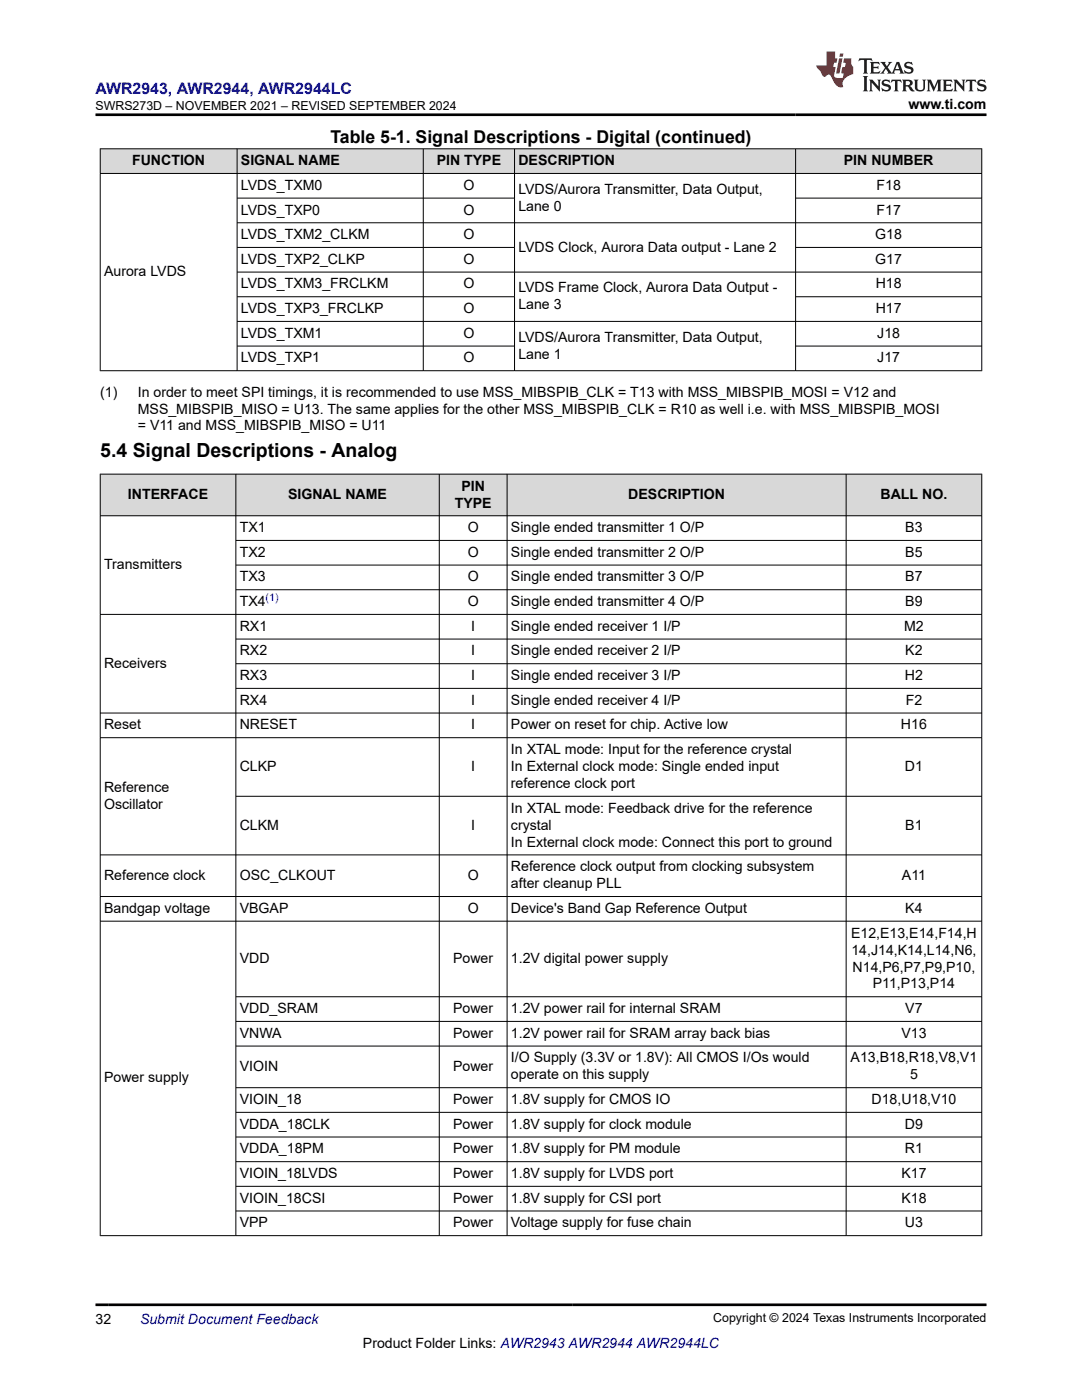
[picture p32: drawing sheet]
<svg xmlns="http://www.w3.org/2000/svg" width="216mm" height="279mm" viewBox="0 0 216 279" stroke-linecap="round" stroke-linejoin="round" font-family="sans-serif">
<defs><g id="words">
<text font-size="3.9" x="20" y="91.3">5.4 Signal Descriptions - Analog</text>
<text font-size="3.5" x="65.9" y="28.5">Table 5-1. Signal Descriptions - Digital (continued)</text>
<text font-size="3.2" fill="#00f" x="19" y="18.7">AWR2943, AWR2944, AWR2944LC</text>
<g font-size="2.8">
<text x="181.3" y="21.8">www.ti.com</text>
<text x="26.4" y="33">FUNCTION</text>
<text x="48.1" y="33">SIGNAL NAME</text>
<text x="87.1" y="33">PIN TYPE</text>
<text x="103.4" y="33">DESCRIPTION</text>
<text x="168.4" y="33">PIN NUMBER</text>
<text x="48.1" y="37.9">LVDS_TXM0</text>
<text x="92.5" y="37.9">O</text>
<text x="103.4" y="38.7">LVDS/Aurora Transmitter, Data Output,</text>
<text x="174.9" y="37.9">F18</text>
<text x="48.1" y="42.8">LVDS_TXP0</text>
<text x="48.1" y="47.7">LVDS_TXM2_CLKM</text>
<text x="92.5" y="42.8">O</text>
<text x="92.5" y="47.7">O</text>
<text x="103.4" y="42">Lane 0</text>
<text x="174.7" y="47.7">G18</text>
<text x="174.9" y="42.8">F17</text>
<text x="48.1" y="52.7">LVDS_TXP2_CLKP</text>
<text x="92.5" y="52.7">O</text>
<text x="103.4" y="50.2">LVDS Clock, Aurora Data output - Lane 2</text>
<text x="174.7" y="52.7">G17</text>
<text x="20.8" y="55.1">Aurora LVDS</text>
<text x="48.1" y="57.6">LVDS_TXM3_FRCLKM</text>
<text x="92.5" y="57.6">O</text>
<text x="103.4" y="58.3">LVDS Frame Clock, Aurora Data Output -</text>
<text x="174.7" y="57.6">H18</text>
<text x="48.1" y="62.5">LVDS_TXP3_FRCLKP</text>
<text x="92.5" y="62.5">O</text>
<text x="103.4" y="61.7">Lane 3</text>
<text x="174.7" y="62.5">H17</text>
<text x="48.1" y="67.4">LVDS_TXM1</text>
<text x="92.5" y="67.4">O</text>
<text x="103.4" y="68.2">LVDS/Aurora Transmitter, Data Output,</text>
<text x="103.4" y="71.6">Lane 1</text>
<text x="175.1" y="67.4">J18</text>
<text x="48.1" y="72.3">LVDS_TXP1</text>
<text x="92.5" y="72.3">O</text>
<text x="175.1" y="72.3">J17</text>
<text x="20" y="79.1">(1)</text>
<text x="27.5" y="79.1">In order to meet SPI timings, it is recommended to use MSS_MIBSPIB_CLK = T13 with MSS_MIBSPIB_MOSI = V12 and</text>
<text x="27.5" y="82.5">MSS_MIBSPIB_MISO = U13. The same applies for the other MSS_MIBSPIB_CLK = R10 as well i.e. with MSS_MIBSPIB_MOSI</text>
<text x="27.5" y="85.9">= V11 and MSS_MIBSPIB_MISO = U11</text>
<text x="25.5" y="99.6">INTERFACE</text>
<text x="57.5" y="99.6">SIGNAL NAME</text>
<text x="90.7" y="101.3">TYPE</text>
<text x="92.1" y="97.9">PIN</text>
<text x="125.4" y="99.6">DESCRIPTION</text>
<text x="175.7" y="99.6">BALL NO.</text>
<text x="47.8" y="106.2">TX1</text>
<text x="93.3" y="106.2">O</text>
<text x="102" y="106.2">Single ended transmitter 1 O/P</text>
<text x="180.6" y="106.2">B3</text>
<text x="20.8" y="113.6">Transmitters</text>
<text x="47.8" y="111.1">TX2</text>
<text x="93.3" y="111.1">O</text>
<text x="102" y="111.1">Single ended transmitter 2 O/P</text>
<text x="180.6" y="111.1">B5</text>
<text x="47.8" y="116">TX3</text>
<text x="93.3" y="116">O</text>
<text x="102" y="116">Single ended transmitter 3 O/P</text>
<text x="180.6" y="116">B7</text>
<text x="47.8" y="121">TX4</text>
<text x="47.8" y="125.9">RX1</text>
<text x="93.3" y="121">O</text>
<text x="94" y="125.9">I</text>
<text x="102" y="121">Single ended transmitter 4 O/P</text>
<text x="102" y="125.9">Single ended receiver 1 I/P</text>
<text x="180.4" y="125.9">M2</text>
<text x="180.6" y="121">B9</text>
<text x="47.8" y="130.8">RX2</text>
<text x="94" y="130.8">I</text>
<text x="102" y="130.8">Single ended receiver 2 I/P</text>
<text x="180.6" y="130.8">K2</text>
<text x="20.8" y="133.3">Receivers</text>
<text x="47.8" y="135.7">RX3</text>
<text x="94" y="135.7">I</text>
<text x="102" y="135.7">Single ended receiver 3 I/P</text>
<text x="180.6" y="135.7">H2</text>
<text x="47.8" y="140.7">RX4</text>
<text x="94" y="140.7">I</text>
<text x="102" y="140.7">Single ended receiver 4 I/P</text>
<text x="180.7" y="140.7">F2</text>
<text x="20.8" y="145.6">Reset</text>
<text x="47.8" y="145.6">NRESET</text>
<text x="94" y="145.6">I</text>
<text x="102" y="145.6">Power on reset for chip. Active low</text>
<text x="179.8" y="145.6">H16</text>
<text x="47.8" y="153.9">CLKP</text>
<text x="94" y="153.9">I</text>
<text x="102" y="150.5">In XTAL mode: Input for the reference crystal</text>
<text x="102" y="153.9">In External clock mode: Single ended input</text>
<text x="180.6" y="153.9">D1</text>
<text x="20.8" y="158">Reference</text>
<text x="20.8" y="161.4">Oscillator</text>
<text x="102" y="157.3">reference clock port</text>
<text x="47.8" y="165.6">CLKM</text>
<text x="94" y="165.6">I</text>
<text x="102" y="162.2">In XTAL mode: Feedback drive for the reference</text>
<text x="102" y="165.6">crystal</text>
<text x="180.6" y="165.6">B1</text>
<text x="102" y="169">In External clock mode: Connect this port to ground</text>
<text x="102" y="173.9">Reference clock output from clocking subsystem</text>
<text x="20.8" y="175.6">Reference clock</text>
<text x="47.8" y="175.6">OSC_CLKOUT</text>
<text x="93.3" y="175.6">O</text>
<text x="102" y="177.3">after cleanup PLL</text>
<text x="180" y="175.6">A11</text>
<text x="20.8" y="182.2">Bandgap voltage</text>
<text x="47.8" y="182.2">VBGAP</text>
<text x="93.3" y="182.2">O</text>
<text x="102" y="182.2">Device's Band Gap Reference Output</text>
<text x="180.6" y="182.2">K4</text>
<text x="169.8" y="187.1">E12,E13,E14,F14,H</text>
<text x="169.9" y="190.5">14,J14,K14,L14,N6,</text>
<text x="47.8" y="192.2">VDD</text>
<text x="90.4" y="192.2">Power</text>
<text x="102" y="192.2">1.2V digital power supply</text>
<text x="170.1" y="193.9">N14,P6,P7,P9,P10,</text>
<text x="174.2" y="197.3">P11,P13,P14</text>
<text x="47.8" y="202.2">VDD_SRAM</text>
<text x="90.4" y="202.2">Power</text>
<text x="102" y="202.2">1.2V power rail for internal SRAM</text>
<text x="180.6" y="202.2">V7</text>
<text x="47.8" y="207.1">VNWA</text>
<text x="90.4" y="207.1">Power</text>
<text x="102" y="207.1">1.2V power rail for SRAM array back bias</text>
<text x="179.9" y="207.1">V13</text>
<text x="47.8" y="213.7">VIOIN</text>
<text x="90.4" y="213.7">Power</text>
<text x="102" y="212">I/O Supply (3.3V or 1.8V): All CMOS I/Os would</text>
<text x="102" y="215.4">operate on this supply</text>
<text x="169.7" y="212">A13,B18,R18,V8,V1</text>
<text x="181.6" y="215.4">5</text>
<text x="20.8" y="216">Power supply</text>
<text x="47.8" y="220.3">VIOIN_18</text>
<text x="90.4" y="220.3">Power</text>
<text x="102" y="220.3">1.8V supply for CMOS IO</text>
<text x="173.9" y="220.3">D18,U18,V10</text>
<text x="47.8" y="225.3">VDDA_18CLK</text>
<text x="90.4" y="225.3">Power</text>
<text x="102" y="225.3">1.8V supply for clock module</text>
<text x="180.6" y="225.3">D9</text>
<text x="47.8" y="230.2">VDDA_18PM</text>
<text x="90.4" y="230.2">Power</text>
<text x="102" y="230.2">1.8V supply for PM module</text>
<text x="180.6" y="230.2">R1</text>
<text x="47.8" y="235.1">VIOIN_18LVDS</text>
<text x="90.4" y="235.1">Power</text>
<text x="102" y="235.1">1.8V supply for LVDS port</text>
<text x="179.9" y="235.1">K17</text>
<text x="47.8" y="240">VIOIN_18CSI</text>
<text x="47.8" y="245">VPP</text>
<text x="90.4" y="240">Power</text>
<text x="90.4" y="245">Power</text>
<text x="102" y="240">1.8V supply for CSI port</text>
<text x="102" y="245">Voltage supply for fuse chain</text>
<text x="179.9" y="240">K18</text>
<text x="180.6" y="245">U3</text>
<text x="19" y="264.2">32</text>
<text x="72.4" y="269">Product Folder Links: AWR2943 AWR2944 AWR2944LC</text>
</g>
<text font-size="2.8" fill="#00f" x="27.9" y="264.2">Submit Document Feedback</text>
<g font-size="2.5">
<text x="19" y="21.9">SWRS273D – NOVEMBER 2021 – REVISED SEPTEMBER 2024</text>
<text x="142.3" y="263.9">Copyright © 2024 Texas Instruments Incorporated</text>
</g>
<text font-size="2.1" fill="#00f" x="53" y="120">(1)</text>
</g></defs>
<g fill="#d8d8d8">
<path d="M20 29.7h175.9v4.9h-175.9z" fill-rule="evenodd"/>
<path d="M20.1 29.8h27.2v4.8h-27.2z" fill-rule="evenodd"/>
<path d="M47.4 29.8h37v4.8h-37z" fill-rule="evenodd"/>
<path d="M84.5 29.8h18.1v4.8h-18.1z" fill-rule="evenodd"/>
<path d="M102.7 29.8h56v4.8h-56z" fill-rule="evenodd"/>
<path d="M158.8 29.8h37v4.8h-37z" fill-rule="evenodd"/>
</g>
<g fill="none" stroke="#000" stroke-width=".2">
<path d="M19.9 29.7h176.1M19.9 34.6h176.1M20 29.6v44.4M47.3 29.6v44.4M47.3 39.5h55.4M84.5 29.6v44.4M102.7 29.6v44.4M158.8 29.6v44.4M158.8 39.5h37.2M195.9 29.6v44.4M47.3 44.5h148.7M47.3 49.4h55.4"/>
<path d="M47.3 54.3h148.7M47.3 59.2h55.4M158.8 49.4h37.2M158.8 59.2h37.2M19.9 74h176.1M47.3 64.1h148.7M47.3 69.1h55.4M158.8 69.1h37.2"/>
</g>
<g fill="#d8d8d8">
<path d="M20 94.6h175.9v8.3h-175.9z" fill-rule="evenodd"/>
<path d="M20.1 94.7h26.9v8.2h-26.9z" fill-rule="evenodd"/>
<path d="M47.1 94.7h40.5v8.2h-40.5z" fill-rule="evenodd"/>
<path d="M87.7 94.7h13.4v8.2h-13.4z" fill-rule="evenodd"/>
<path d="M101.2 94.7h67.6v8.2h-67.6z" fill-rule="evenodd"/>
<path d="M168.9 94.7h26.9v8.2h-26.9z" fill-rule="evenodd"/>
</g>
<g fill="none" stroke="#000" stroke-width=".2">
<path d="M19.9 94.6h176.1M20 94.6v152.1M47.1 94.6v152.1M87.7 94.6v152.1M101.2 94.6v152.1M168.8 94.6v152.1M195.9 94.6v152.1M19.9 102.9h176.1M47.1 107.9h148.9M47.1 112.8h148.9M47.1 117.7h148.9M19.9 122.6h176.1"/>
<path d="M47.1 127.5h148.9M47.1 132.5h148.9M47.1 137.4h148.9M19.9 142.3h176.1M19.9 147.2h176.1M47.1 158.9h148.9M19.9 178.9h176.1M196 170.6h-176.1M19.9 183.8h176.1M47.1 198.9h148.9M47.1 203.8h148.9M47.1 208.8h148.9"/>
<path d="M47.1 217.1h148.9M47.1 222h148.9M47.1 226.9h148.9M47.1 231.8h148.9M47.1 236.8h148.9M19.9 246.6h176.1M47.1 241.7h148.9"/>
</g>
<path d="M171.5 11.6l-.2 .6 .5-.2h.6v.1v2.2l-.2 .4h1l-.2-.4v-2.2v-.1h.5l.6 .2-.2-.6zM173.6 12.4l.2 .3v1.6l-.2 .4h1.9l.1-.6a1.08 1.08 0 0 1-1.3 .2v-.7h.6l.4 .2v-.7l-.4 .2h-.6v-.5l.2-.2a1 1 0 0 1 1 .3l-.1-.5zM175.7 12.4l.9 1.1-1 1.2h.9l-.2-.2 .5-.8 .4 .8-.2 .2h1.6l-.2-.2 .2-.5h.9l.1 .5-.1 .2h.9l-.2-.4-.8-1.9h-.5l-.9 2.1-.9-1.1 .9-1h-.8l.2 .2-.4 .6-.4-.6 .2-.2zM179 12.8l.4 1h-.7zM180.7 12.5a.65 .65 0 0 0-.2 .7 .65 .65 0 0 0 .6 .5l.6 .1 .1 .3a.79 .79 0 0 1-.7 .4 .79 .79 0 0 1-.7-.5l.1 .7 .2-.1a.93 .93 0 0 0 1.1 0 .93 .93 0 0 0 .4-.9 1.46 1.46 0 0 0-1.2-.6l-.1-.3a1.09 1.09 0 0 1 1.2 .2l-.2-.6-.1 .1-.5-.2zM172.2 15.2l.2 .4v2.2l-.2 .4h1l-.2-.4v-2.2l.2-.4zM173.4 15.9l.2 .4v1.5l-.2 .4h.8l-.3-.4 .1-1.3 1.6 1.8v-2l.2-.4h-.7l.1 .2 .1 1.1-1.2-1.3zM176.2 16a.65 .65 0 0 0-.2 .8 .65 .65 0 0 0 .6 .4l.6 .2 .1 .2a.79 .79 0 0 1-.7 .4 .79 .79 0 0 1-.7-.5l.1 .7 .2-.1a.93 .93 0 0 0 1.1 .1 .93 .93 0 0 0 .4-1 1.46 1.46 0 0 0-1.2-.5l-.1-.4a1.09 1.09 0 0 1 1.2 .2l-.1-.6-.2 .1-.5-.1zM177.9 15.9l-.1 .6a.63 .63 0 0 1 .8-.3v1.6l-.3 .4h1l-.2-.4v-1.6a.66 .66 0 0 1 .8 .3l-.1-.6zM180 15.9l.2 .4v1.5l-.2 .4h1l-.2-.2-.1-.7h.5l.1 .2a.79 .79 0 0 0 1.2 .6l-1-.9a.61 .61 0 0 0 .6-.6 .61 .61 0 0 0-.5-.7zM180.8 16.2h.1a.47 .47 0 0 1 .5 .1 .47 .47 0 0 1 .1 .5l-.1 .1-.7 .1zM182.3 15.9l.2 .2a2.27 2.27 0 0 0 .4 2 1.04 1.04 0 0 0 1.7-.7v-1.3l.2-.2h-.8l.2 .4v1.1a.6 .6 0 0 1-.6 .6 .6 .6 0 0 1-.6-.6v-1.1l.3-.4zM184.9 15.9l.2 .4v1.5l-.2 .4h.8l-.3-.4v-1.4l.9 1.9 .9-1.9v1.4l-.3 .4h1l-.2-.4v-1.5l.2-.4h-.8l-.7 1.5-.6-1.5zM188.1 15.9l.2 .4v1.5l-.2 .4h1.9l.1-.6a1.09 1.09 0 0 1-1.3 .2v-.7h.6l.4 .2v-.6l-.4 .2h-.6v-.6l.2-.1a1.01 1.01 0 0 1 1 .3l-.1-.6zM190.2 15.9l.3 .4v1.5l-.3 .4h.8l-.2-.4v-1.3l1.6 1.8v-2l.2-.4h-.7l.2 .2v1.1l-1.2-1.3zM192.8 15.9l-.1 .6a.63 .63 0 0 1 .8-.3v1.6l-.3 .4h1l-.2-.4v-1.6a.66 .66 0 0 1 .8 .3l-.1-.6zM195.2 16a.65 .65 0 0 0-.2 .8 .65 .65 0 0 0 .6 .4l.6 .2 .2 .2a.79 .79 0 0 1-.7 .4 .79 .79 0 0 1-.7-.5l.1 .7 .2-.1a.93 .93 0 0 0 1 .1 .93 .93 0 0 0 .5-1 1.46 1.46 0 0 0-1.3-.5v-.4a1.09 1.09 0 0 1 1.2 .2l-.2-.6-.2 .1-.5-.1z" fill="#231f20"/>
<path d="M164.9 10.3v2.7h-2l.1 .4 .8 1a.95 .95 0 0 0 1 .9 .59 .59 0 0 1 .5-.4 .59 .59 0 0 1 .5 .3l.4 .8a1.59 1.59 0 0 0 2.1 1.4 1.61 1.61 0 0 1 1-2.3l1-.3-.1-1.5a1.59 1.59 0 0 1-.3-1.7h-1.5l-.2 .9h.6l-.2 .9h-.5l-.2 .9v.3l.4 .1-.1 .9h-.7a.73 .73 0 0 1-1-.7l.3-1.5h-.5l.1-.9h.5l.2-.9h-.5v-1.3zM167.4 11.6l-.6 3.1h.7l.6-3.1zM167.6 10.7l-.1 .6h.7l.1-.6z" fill="#ed1c24"/>
<path d="M19 22.9h177.8M19 260.4h177.8" fill="none" stroke="#000" stroke-width=".53"/>
<use href="#words"/>
</svg>
